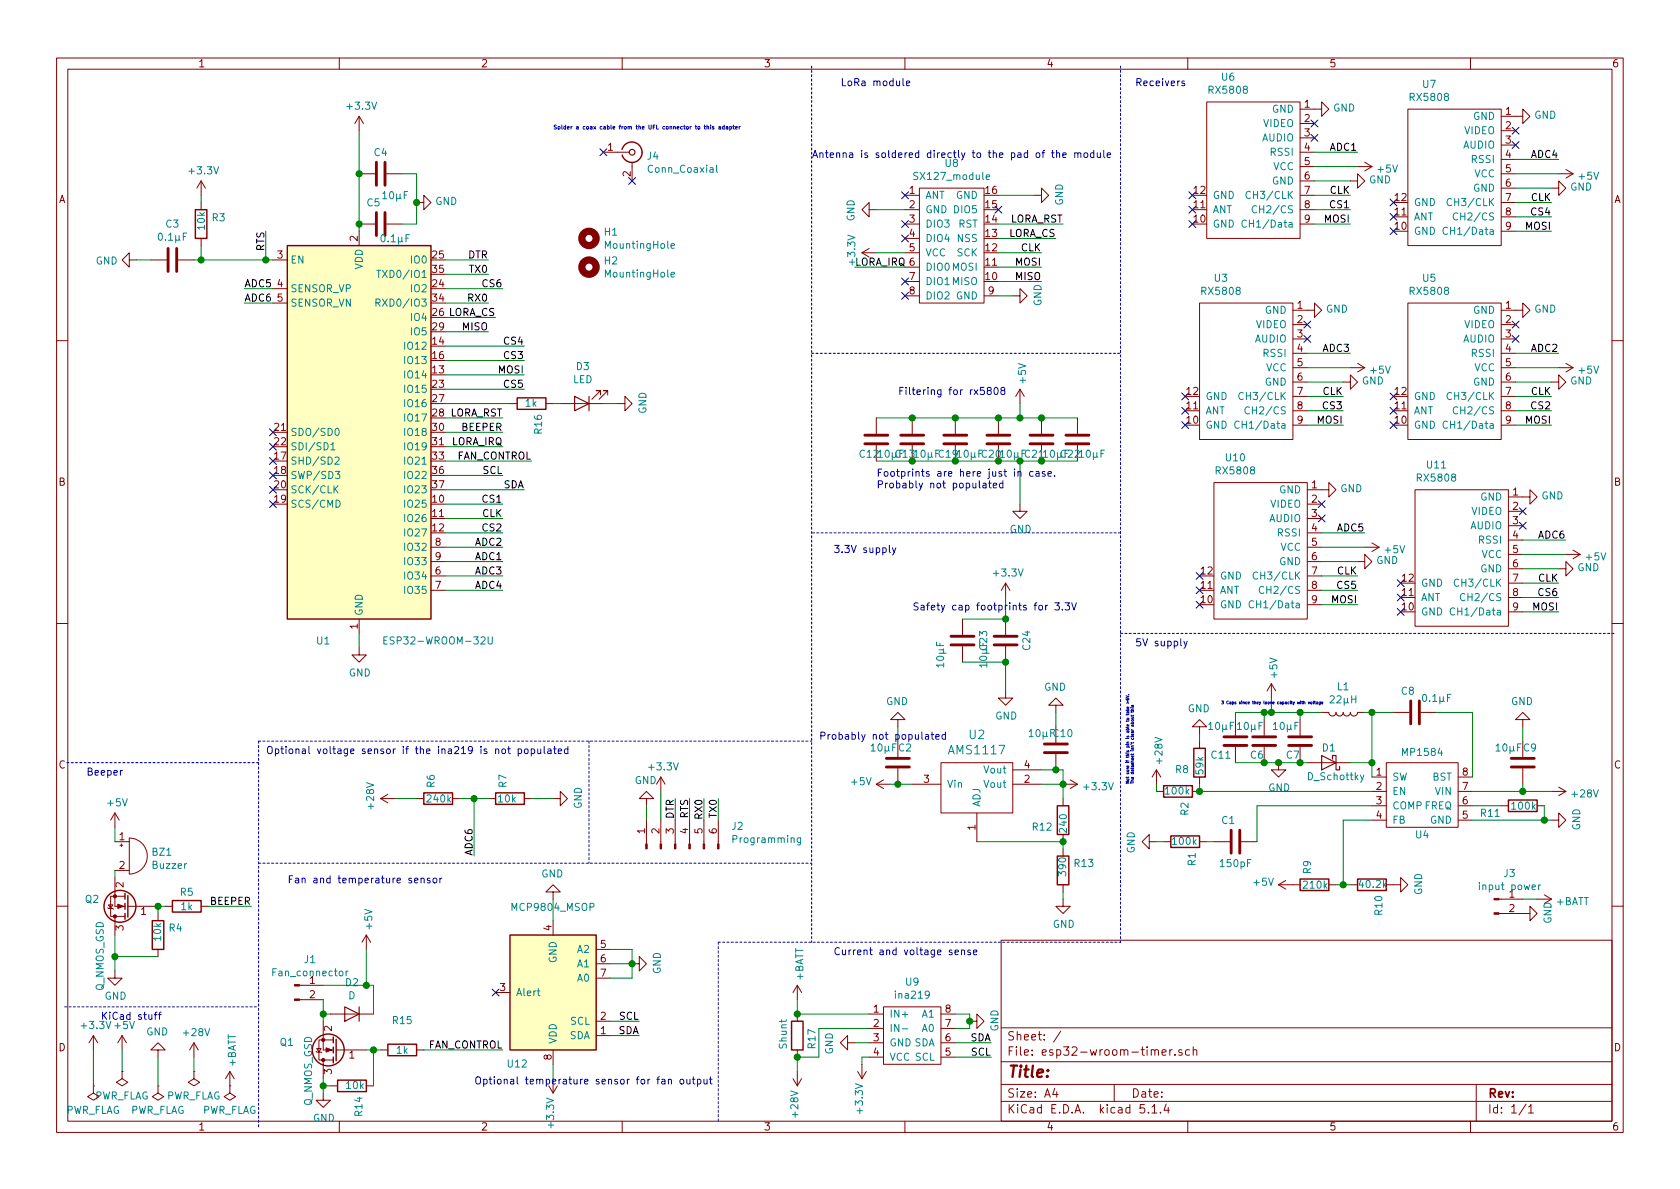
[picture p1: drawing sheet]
<svg xmlns="http://www.w3.org/2000/svg" width="297mm" height="210mm" viewBox="0 0 297 210" stroke-linecap="round" stroke-linejoin="round" font-family="sans-serif">
<defs><g id="words">
<text font-size="2.8" fill="#840000" x="178" y="190.5">Title:</text>
<g font-size="2.1" fill="#008484">
<text x="171.4" y="130.7">U2</text>
<text x="168" y="133.4">AMS1117</text>
</g>
<g font-size="2.1" fill="#840000">
<text x="178" y="184">Sheet: /</text>
<text x="178" y="186.7">File: esp32-wroom-timer.sch</text>
<text x="178" y="196.9">KiCad E.D.A. kicad 5.1.4</text>
<text x="178" y="194.1">Size: A4</text>
<text x="200" y="194.1">Date:</text>
<text x="263" y="194.1">Rev:</text>
<text x="263" y="196.9">Id: 1/1</text>
</g>
<g font-size="1.8" fill="#840000">
<text x="35" y="11.9">1</text>
<text x="85" y="11.9">2</text>
<text x="135" y="11.9">3</text>
<text x="185" y="11.9">4</text>
<text x="235" y="11.9">5</text>
<text x="285" y="11.9">6</text>
<text x="230.7" y="19">1</text>
<text x="230.7" y="21.6">2</text>
<text x="266.2" y="20.3">1</text>
<text x="266.2" y="22.9">2</text>
<text x="107.5" y="26.7">1</text>
<text x="230.7" y="24.1">3</text>
<text x="230.7" y="26.7">4</text>
<text x="230.7" y="29.2">5</text>
<text x="266.2" y="25.4">3</text>
<text x="266.2" y="27.9">4</text>
<text x="10.4" y="35.9">A</text>
<text x="111.5" y="31.2" transform="rotate(-90 111.5 31.2)">2</text>
<text x="160.8" y="34.3">1</text>
<text x="174.3" y="34.3">16</text>
<text x="211.1" y="34.3">12</text>
<text x="230.7" y="31.7">6</text>
<text x="230.7" y="34.3">7</text>
<text x="246.7" y="35.6">12</text>
<text x="266.2" y="30.5">5</text>
<text x="266.2" y="33">6</text>
<text x="266.2" y="35.6">7</text>
<text x="285.4" y="35.9">A</text>
<text x="160.8" y="36.8">2</text>
<text x="160.8" y="39.4">3</text>
<text x="160.8" y="41.9">4</text>
<text x="174.3" y="41.9">13</text>
<text x="174.3" y="39.4">14</text>
<text x="174.3" y="36.8">15</text>
<text x="211.1" y="39.4">10</text>
<text x="211.1" y="36.8">11</text>
<text x="230.7" y="36.8">8</text>
<text x="230.7" y="39.4">9</text>
<text x="246.7" y="40.6">10</text>
<text x="246.7" y="38.1">11</text>
<text x="266.2" y="38.1">8</text>
<text x="266.2" y="40.6">9</text>
<text x="49" y="45.7">3</text>
<text x="63.2" y="42.6" transform="rotate(-90 63.2 42.6)">2</text>
<text x="76.5" y="45.7">25</text>
<text x="160.8" y="44.4">5</text>
<text x="174.3" y="47">11</text>
<text x="174.3" y="44.4">12</text>
<text x="49" y="50.8">4</text>
<text x="49" y="53.3">5</text>
<text x="76.5" y="50.8">24</text>
<text x="76.5" y="53.3">34</text>
<text x="76.5" y="48.3">35</text>
<text x="160.8" y="49.5">7</text>
<text x="160.8" y="52.1">8</text>
<text x="174.3" y="49.5">10</text>
<text x="174.8" y="52.1">9</text>
<text x="76.5" y="58.4">29</text>
<text x="229.4" y="54.6">1</text>
<text x="229.4" y="57.1">2</text>
<text x="229.4" y="59.7">3</text>
<text x="266.2" y="54.6">1</text>
<text x="266.2" y="57.1">2</text>
<text x="266.2" y="59.7">3</text>
<text x="76.5" y="61">14</text>
<text x="76.5" y="63.5">16</text>
<text x="229.4" y="62.2">4</text>
<text x="229.4" y="64.8">5</text>
<text x="266.2" y="62.2">4</text>
<text x="266.2" y="64.8">5</text>
<text x="76.5" y="66">13</text>
<text x="76.5" y="68.6">23</text>
<text x="76.5" y="71.1">27</text>
<text x="209.9" y="69.8">12</text>
<text x="229.4" y="67.3">6</text>
<text x="229.4" y="69.8">7</text>
<text x="246.7" y="69.8">12</text>
<text x="266.2" y="67.3">6</text>
<text x="266.2" y="69.8">7</text>
<text x="48.6" y="76.2">21</text>
<text x="76.5" y="76.2">30</text>
<text x="209.9" y="74.9">10</text>
<text x="209.9" y="72.4">11</text>
<text x="229.4" y="72.4">8</text>
<text x="229.4" y="74.9">9</text>
<text x="246.7" y="74.9">10</text>
<text x="246.7" y="72.4">11</text>
<text x="266.2" y="72.4">8</text>
<text x="266.2" y="74.9">9</text>
<text x="48.6" y="81.3">17</text>
<text x="48.6" y="83.8">18</text>
<text x="48.6" y="78.7">22</text>
<text x="76.5" y="78.7">31</text>
<text x="76.5" y="81.3">33</text>
<text x="76.5" y="83.8">36</text>
<text x="10.4" y="85.9">B</text>
<text x="48.6" y="88.9">19</text>
<text x="48.6" y="86.4">20</text>
<text x="76.5" y="88.9">10</text>
<text x="76.5" y="86.4">37</text>
<text x="231.9" y="86.4">1</text>
<text x="231.9" y="88.9">2</text>
<text x="267.5" y="87.6">1</text>
<text x="285.4" y="85.9">B</text>
<text x="76.5" y="91.4">11</text>
<text x="76.5" y="94">12</text>
<text x="231.9" y="91.4">3</text>
<text x="231.9" y="94">4</text>
<text x="267.5" y="90.2">2</text>
<text x="267.5" y="92.7">3</text>
<text x="267.5" y="95.2">4</text>
<text x="77" y="101.6">6</text>
<text x="77" y="96.5">8</text>
<text x="77" y="99.1">9</text>
<text x="212.4" y="101.6">12</text>
<text x="231.9" y="96.5">5</text>
<text x="231.9" y="99.1">6</text>
<text x="231.9" y="101.6">7</text>
<text x="267.5" y="97.8">5</text>
<text x="267.5" y="100.3">6</text>
<text x="77" y="104.1">7</text>
<text x="212.4" y="106.7">10</text>
<text x="212.4" y="104.1">11</text>
<text x="231.9" y="104.1">8</text>
<text x="231.9" y="106.7">9</text>
<text x="248" y="107.9">10</text>
<text x="248" y="105.4">11</text>
<text x="248" y="102.9">12</text>
<text x="267.5" y="102.9">7</text>
<text x="267.5" y="105.4">8</text>
<text x="267.5" y="107.9">9</text>
<text x="63.2" y="111.2" transform="rotate(-90 63.2 111.2)">1</text>
<text x="10.4" y="135.9">C</text>
<text x="181.1" y="135.9">4</text>
<text x="243.4" y="137.2">1</text>
<text x="258.6" y="137.2">8</text>
<text x="285.4" y="135.9">C</text>
<text x="163.3" y="138.4">3</text>
<text x="181.1" y="138.4">2</text>
<text x="243.4" y="139.7">2</text>
<text x="243.4" y="142.2">3</text>
<text x="258.6" y="142.2">6</text>
<text x="258.6" y="139.7">7</text>
<text x="21.1" y="148.6">1</text>
<text x="114" y="147.4" transform="rotate(-90 114 147.4)">1</text>
<text x="116.6" y="147.4" transform="rotate(-90 116.6 147.4)">2</text>
<text x="119.1" y="147.4" transform="rotate(-90 119.1 147.4)">3</text>
<text x="121.7" y="147.4" transform="rotate(-90 121.7 147.4)">4</text>
<text x="124.2" y="147.4" transform="rotate(-90 124.2 147.4)">5</text>
<text x="126.7" y="147.4" transform="rotate(-90 126.7 147.4)">6</text>
<text x="172.5" y="146.8" transform="rotate(-90 172.5 146.8)">1</text>
<text x="243.4" y="144.8">4</text>
<text x="258.6" y="144.8">5</text>
<text x="21.1" y="153.7">2</text>
<text x="21.8" y="156.9" transform="rotate(-90 21.8 156.9)">2</text>
<text x="24.9" y="161.8">1</text>
<text x="266.9" y="158.7">1</text>
<text x="266.9" y="161.3">2</text>
<text x="21.8" y="164.6" transform="rotate(-90 21.8 164.6)">3</text>
<text x="97.5" y="164.6" transform="rotate(-90 97.5 164.6)">4</text>
<text x="106.2" y="167.6">5</text>
<text x="54.8" y="174">1</text>
<text x="106.2" y="170.2">6</text>
<text x="106.2" y="172.7">7</text>
<text x="54.8" y="176.5">2</text>
<text x="88.4" y="175.3">3</text>
<text x="154.5" y="179.1">1</text>
<text x="167.2" y="179.1">8</text>
<text x="10.4" y="185.9">D</text>
<text x="58.7" y="182.3" transform="rotate(-90 58.7 182.3)">2</text>
<text x="106.2" y="182.9">1</text>
<text x="106.2" y="180.3">2</text>
<text x="154.5" y="181.6">2</text>
<text x="154.5" y="184.1">3</text>
<text x="167.2" y="184.1">6</text>
<text x="167.2" y="181.6">7</text>
<text x="285.4" y="185.9">D</text>
<text x="58.7" y="190" transform="rotate(-90 58.7 190)">3</text>
<text x="61.7" y="187.2">1</text>
<text x="97.5" y="187.4" transform="rotate(-90 97.5 187.4)">8</text>
<text x="154.5" y="186.7">4</text>
<text x="167.2" y="186.7">5</text>
<text x="35" y="199.9">1</text>
<text x="85" y="199.9">2</text>
<text x="135" y="199.9">3</text>
<text x="185" y="199.9">4</text>
<text x="235" y="199.9">5</text>
<text x="285" y="199.9">6</text>
</g>
<g font-size="1.8" fill="#0000c2">
<text x="148.6" y="15.2">LoRa module</text>
<text x="200.7" y="15.2">Receivers</text>
<text x="143.5" y="27.9">Antenna is soldered directly to the pad of the module</text>
<text x="158.7" y="69.8">Filtering for rx5808</text>
<text x="154.9" y="84.3">Footprints are here just in case.</text>
<text x="154.9" y="86.4">Probably not populated</text>
<text x="147.3" y="97.8">3.3V supply</text>
<text x="161.3" y="107.9">Safety cap footprints for 3.3V</text>
<text x="200.7" y="114.3">5V supply</text>
<text x="144.8" y="130.8">Probably not populated</text>
<text x="15.2" y="137.2">Beeper</text>
<text x="47" y="133.3">Optional voltage sensor if the ina219 is not populated</text>
<text x="50.8" y="156.2">Fan and temperature sensor</text>
<text x="147.3" y="168.9">Current and voltage sense</text>
<text x="17.8" y="180.3">KiCad stuff</text>
<text x="83.8" y="191.8">Optional temperature sensor for fan output</text>
</g>
<g font-size="1.8" fill="#008484">
<text x="213.9" y="16.6">RX5808</text>
<text x="216" y="14.3">U6</text>
<text x="249.5" y="17.9">RX5808</text>
<text x="251.6" y="15.5">U7</text>
<text x="61.5" y="19.4">+3.3V</text>
<text x="223.3" y="22.5">VIDEO</text>
<text x="224.9" y="19.9">GND</text>
<text x="235.7" y="19.7">GND</text>
<text x="258.9" y="23.7">VIDEO</text>
<text x="260.5" y="21.2">GND</text>
<text x="271.3" y="21">GND</text>
<text x="66.2" y="27.6">C4</text>
<text x="114.5" y="28.2">J4</text>
<text x="167.2" y="29.5">U8</text>
<text x="223.2" y="25">AUDIO</text>
<text x="224.7" y="27.6">RSSI</text>
<text x="258.7" y="26.3">AUDIO</text>
<text x="260.3" y="28.8">RSSI</text>
<text x="33.6" y="30.8">+3.3V</text>
<text x="67.8" y="35.2">10µF</text>
<text x="114.8" y="30.6">Conn_Coaxial</text>
<text x="162" y="31.8">SX127_module</text>
<text x="163.6" y="35.2">ANT</text>
<text x="169" y="35.2">GND</text>
<text x="214.4" y="35.2">GND</text>
<text x="221.2" y="35.2">CH3/CLK</text>
<text x="224.9" y="32.6">GND</text>
<text x="225.1" y="30.1">VCC</text>
<text x="242.1" y="32.4">GND</text>
<text x="243.7" y="30.5">+5V</text>
<text x="260.5" y="33.9">GND</text>
<text x="260.7" y="31.4">VCC</text>
<text x="277.6" y="33.7">GND</text>
<text x="279.2" y="31.8">+5V</text>
<text x="29.4" y="40.3">C3</text>
<text x="36.2" y="40.6" transform="rotate(-90 36.2 40.6)">10k</text>
<text x="37.5" y="39.1">R3</text>
<text x="64.9" y="36.5">C5</text>
<text x="77" y="36.2">GND</text>
<text x="106.9" y="41.7">H1</text>
<text x="151.1" y="39.2" transform="rotate(-90 151.1 39.2)">GND</text>
<text x="163.6" y="37.7">GND</text>
<text x="163.6" y="40.3">DIO3</text>
<text x="168.8" y="37.7">DIO5</text>
<text x="169.4" y="40.3">RST</text>
<text x="188" y="36.4" transform="rotate(-90 188 36.4)">GND</text>
<text x="214.4" y="40.3">GND</text>
<text x="214.4" y="37.7">ANT</text>
<text x="221" y="40.3">CH1/Data</text>
<text x="222.4" y="37.7">CH2/CS</text>
<text x="249.9" y="41.5">GND</text>
<text x="249.9" y="39">ANT</text>
<text x="249.9" y="36.4">GND</text>
<text x="256.5" y="41.5">CH1/Data</text>
<text x="256.7" y="36.4">CH3/CLK</text>
<text x="257.9" y="39">CH2/CS</text>
<text x="16.9" y="46.8">GND</text>
<text x="28.2" y="42.6">0.1µF</text>
<text x="51.3" y="46.6">EN</text>
<text x="64.1" y="47.7" transform="rotate(-90 64.1 47.7)">VDD</text>
<text x="67.5" y="42.8">0.1µF</text>
<text x="72.8" y="46.6">IO0</text>
<text x="106.9" y="46.8">H2</text>
<text x="107.2" y="44">MountingHole</text>
<text x="151.2" y="46.7" transform="rotate(-90 151.2 46.7)">+3.3V</text>
<text x="163.6" y="42.8">DIO4</text>
<text x="163.6" y="45.3">VCC</text>
<text x="163.6" y="47.9">DIO0 MOSI</text>
<text x="169.2" y="45.3">SCK</text>
<text x="169.3" y="42.8">NSS</text>
<text x="51.3" y="51.7">SENSOR_VP</text>
<text x="67.8" y="49.1">TXD0/IO1</text>
<text x="72.8" y="51.7">IO2</text>
<text x="107.2" y="49.1">MountingHole</text>
<text x="163.6" y="50.4">DIO1 MISO</text>
<text x="163.6" y="53">DIO2</text>
<text x="169" y="53">GND</text>
<text x="212.7" y="52.1">RX5808</text>
<text x="214.8" y="49.8">U3</text>
<text x="249.5" y="52.1">RX5808</text>
<text x="251.6" y="49.8">U5</text>
<text x="51.3" y="54.2">SENSOR_VN</text>
<text x="67.6" y="54.2">RXD0/IO3</text>
<text x="72.8" y="56.8">IO4</text>
<text x="72.8" y="59.3">IO5</text>
<text x="184.1" y="54.1" transform="rotate(-90 184.1 54.1)">GND</text>
<text x="222.1" y="58">VIDEO</text>
<text x="223.6" y="55.5">GND</text>
<text x="234.4" y="55.3">GND</text>
<text x="258.9" y="58">VIDEO</text>
<text x="260.5" y="55.5">GND</text>
<text x="271.3" y="55.3">GND</text>
<text x="71.9" y="61.8">IO12</text>
<text x="71.9" y="64.4">IO13</text>
<text x="101.9" y="65.5">D3</text>
<text x="221.9" y="60.6">AUDIO</text>
<text x="223.4" y="63.1">RSSI</text>
<text x="223.9" y="65.7">VCC</text>
<text x="258.7" y="60.6">AUDIO</text>
<text x="260.3" y="63.1">RSSI</text>
<text x="260.7" y="65.7">VCC</text>
<text x="71.9" y="66.9">IO14</text>
<text x="71.9" y="69.5">IO15</text>
<text x="92.9" y="71.9">1k</text>
<text x="101.3" y="67.8">LED</text>
<text x="181.4" y="67.7" transform="rotate(-90 181.4 67.7)">+5V</text>
<text x="213.1" y="70.7">GND</text>
<text x="219.9" y="70.7">CH3/CLK</text>
<text x="223.6" y="68.2">GND</text>
<text x="240.8" y="68">GND</text>
<text x="242.4" y="66.1">+5V</text>
<text x="249.9" y="70.7">GND</text>
<text x="256.7" y="70.7">CH3/CLK</text>
<text x="260.5" y="68.2">GND</text>
<text x="277.6" y="68">GND</text>
<text x="279.2" y="66.1">+5V</text>
<text x="51.3" y="77.1">SDO/SD0</text>
<text x="71.9" y="72">IO16</text>
<text x="71.9" y="74.5">IO17</text>
<text x="71.9" y="77.1">IO18</text>
<text x="95.8" y="76.7" transform="rotate(-90 95.8 76.7)">R16</text>
<text x="114.3" y="73.2" transform="rotate(-90 114.3 73.2)">GND</text>
<text x="213.1" y="75.8">GND</text>
<text x="213.1" y="73.3">ANT</text>
<text x="219.7" y="75.8">CH1/Data</text>
<text x="221.1" y="73.3">CH2/CS</text>
<text x="249.9" y="75.8">GND</text>
<text x="249.9" y="73.3">ANT</text>
<text x="256.5" y="75.8">CH1/Data</text>
<text x="257.9" y="73.3">CH2/CS</text>
<text x="51.3" y="82.2">SHD/SD2</text>
<text x="51.3" y="79.6">SDI/SD1</text>
<text x="71.9" y="79.6">IO19</text>
<text x="71.9" y="82.2">IO21</text>
<text x="152" y="80.9">C12</text>
<text x="155.4" y="80.9">10µF</text>
<text x="158.4" y="80.9">C13</text>
<text x="161.8" y="80.9">10µFC19</text>
<text x="169.4" y="80.9">10µFC20</text>
<text x="177" y="80.9">10µFC21</text>
<text x="184.6" y="80.9">10µF</text>
<text x="187.6" y="80.9">C22</text>
<text x="191" y="80.9">10µF</text>
<text x="215.2" y="83.9">RX5808</text>
<text x="216.8" y="81.6">U10</text>
<text x="252.3" y="82.8">U11</text>
<text x="51.3" y="84.7">SWP/SD3</text>
<text x="51.3" y="89.8">SCS/CMD</text>
<text x="51.3" y="87.2">SCK/CLK</text>
<text x="71.9" y="89.8">IO25</text>
<text x="71.9" y="84.7">IO22</text>
<text x="71.9" y="87.2">IO23</text>
<text x="224.6" y="89.8">VIDEO</text>
<text x="226.2" y="87.2">GND</text>
<text x="237" y="87">GND</text>
<text x="250.8" y="85.2">RX5808</text>
<text x="261.7" y="88.5">GND</text>
<text x="272.5" y="88.3">GND</text>
<text x="71.9" y="92.3">IO26</text>
<text x="71.9" y="94.9">IO27</text>
<text x="178.5" y="94.2">GND</text>
<text x="224.4" y="92.3">AUDIO</text>
<text x="226" y="94.9">RSSI</text>
<text x="260" y="93.6">AUDIO</text>
<text x="260.2" y="91.1">VIDEO</text>
<text x="71.9" y="97.4">IO32</text>
<text x="71.9" y="99.9">IO33</text>
<text x="175.8" y="101.9">+3.3V</text>
<text x="226.2" y="99.9">GND</text>
<text x="226.4" y="97.4">VCC</text>
<text x="243.3" y="99.7">GND</text>
<text x="245" y="97.8">+5V</text>
<text x="261.5" y="96.1">RSSI</text>
<text x="261.7" y="101.2">GND</text>
<text x="262" y="98.7">VCC</text>
<text x="278.9" y="101">GND</text>
<text x="280.5" y="99.1">+5V</text>
<text x="71.9" y="102.5">IO34</text>
<text x="71.9" y="105">IO35</text>
<text x="215.6" y="107.6">GND</text>
<text x="215.6" y="105">ANT</text>
<text x="215.6" y="102.5">GND</text>
<text x="222.2" y="107.6">CH1/Data</text>
<text x="222.5" y="102.5">CH3/CLK</text>
<text x="223.6" y="105">CH2/CS</text>
<text x="251.2" y="106.3">ANT</text>
<text x="251.2" y="103.8">GND</text>
<text x="258" y="103.8">CH3/CLK</text>
<text x="259.2" y="106.3">CH2/CS</text>
<text x="56" y="114">U1</text>
<text x="64.1" y="109" transform="rotate(-90 64.1 109)">GND</text>
<text x="68.9" y="114">ESP32-WROOM-32U</text>
<text x="251.2" y="108.8">GND</text>
<text x="257.8" y="108.8">CH1/Data</text>
<text x="61.7" y="119.6">GND</text>
<text x="166.9" y="117.9" transform="rotate(-90 166.9 117.9)">10µF</text>
<text x="174.5" y="117.9" transform="rotate(-90 174.5 117.9)">10µF</text>
<text x="174.5" y="114.9" transform="rotate(-90 174.5 114.9)">C23</text>
<text x="182.2" y="114.9" transform="rotate(-90 182.2 114.9)">C24</text>
<text x="225.9" y="119.8" transform="rotate(-90 225.9 119.8)">+5V</text>
<text x="156.7" y="124.7">GND</text>
<text x="184.6" y="122.1">GND</text>
<text x="210" y="126">GND</text>
<text x="235.3" y="124.4">22µH</text>
<text x="236.5" y="122.1">L1</text>
<text x="247.8" y="122.9">C8</text>
<text x="251.7" y="124.1">0.1µF</text>
<text x="267.2" y="124.7">GND</text>
<text x="176" y="127.2">GND</text>
<text x="182.1" y="130.3">10µFC10</text>
<text x="213.8" y="129.1">10µF</text>
<text x="218.9" y="129.1">10µF</text>
<text x="225.3" y="129.1">10µF</text>
<text x="114.9" y="136.2">+3.3V</text>
<text x="154.2" y="132.9">10µF</text>
<text x="158.9" y="132.9">C2</text>
<text x="174.1" y="136.8">Vout</text>
<text x="205.5" y="134.9" transform="rotate(-90 205.5 134.9)">+28V</text>
<text x="207.9" y="136.7">R8</text>
<text x="212.8" y="136.9" transform="rotate(-90 212.8 136.9)">59k</text>
<text x="214.2" y="134.2">C11</text>
<text x="221.1" y="134.2">C6</text>
<text x="227.5" y="134.2">C7</text>
<text x="231.3" y="138">D_Schottky</text>
<text x="233.8" y="132.9">D1</text>
<text x="248.2" y="133.7">MP1584</text>
<text x="264.6" y="132.9">10µF</text>
<text x="269.4" y="132.9">C9</text>
<text x="19.1" y="142.6">+5V</text>
<text x="66.1" y="142.9" transform="rotate(-90 66.1 142.9)">+28V</text>
<text x="75.6" y="141.9">240k</text>
<text x="76.9" y="139.2" transform="rotate(-90 76.9 139.2)">R6</text>
<text x="88.2" y="141.9">10k</text>
<text x="89.6" y="139.2" transform="rotate(-90 89.6 139.2)">R7</text>
<text x="102.9" y="143" transform="rotate(-90 102.9 143)">GND</text>
<text x="112.2" y="138.7">GND</text>
<text x="150.6" y="138.9">+5V</text>
<text x="167.4" y="139.3">Vin</text>
<text x="173.4" y="142.7" transform="rotate(-90 173.4 142.7)">ADJ</text>
<text x="174.1" y="139.3">Vout</text>
<text x="191.8" y="139.7">+3.3V</text>
<text x="206.2" y="140.5">100k</text>
<text x="224.2" y="139.9">GND</text>
<text x="246.1" y="138">SW</text>
<text x="246.1" y="140.6">EN</text>
<text x="246.1" y="143.1">COMP FREQ</text>
<text x="253.3" y="138">BST</text>
<text x="253.8" y="140.6">VIN</text>
<text x="267.4" y="143.2">100k</text>
<text x="278.1" y="141">+28V</text>
<text x="129.4" y="146.8">J2</text>
<text x="129.8" y="149.1">Programming</text>
<text x="182.6" y="146.9">R12</text>
<text x="188.6" y="147.1" transform="rotate(-90 188.6 147.1)">240</text>
<text x="207.4" y="149.4">100k</text>
<text x="210.1" y="144.2" transform="rotate(-90 210.1 144.2)">R2</text>
<text x="216.1" y="145.7">C1</text>
<text x="246.1" y="145.7">FB</text>
<text x="250.3" y="148.3">U4</text>
<text x="252.9" y="145.7">GND</text>
<text x="261.9" y="144.4">R11</text>
<text x="279.4" y="146.9" transform="rotate(-90 279.4 146.9)">GND</text>
<text x="26.9" y="151.3">BZ1</text>
<text x="27.1" y="153.6">Buzzer</text>
<text x="95.7" y="155.2">GND</text>
<text x="188.5" y="154.8" transform="rotate(-90 188.5 154.8)">390</text>
<text x="190" y="153.3">R13</text>
<text x="200.6" y="150.9" transform="rotate(-90 200.6 150.9)">GND</text>
<text x="211.4" y="153.1" transform="rotate(-90 211.4 153.1)">R1</text>
<text x="215.9" y="153.3">150pF</text>
<text x="231.8" y="154.5" transform="rotate(-90 231.8 154.5)">R9</text>
<text x="265.9" y="155.1">J3</text>
<text x="15.1" y="159.7">Q2</text>
<text x="31.9" y="158.4">R5</text>
<text x="32.1" y="161">1k</text>
<text x="90.8" y="161.1">MCP9804_MSOP</text>
<text x="221.7" y="156.6">+5V</text>
<text x="230.6" y="157.1">210k</text>
<text x="240.5" y="157">40.2k</text>
<text x="244.4" y="161.8" transform="rotate(-90 244.4 161.8)">R10</text>
<text x="251.5" y="158.3" transform="rotate(-90 251.5 158.3)">GND</text>
<text x="261.9" y="157.4">input power</text>
<text x="275.2" y="160.1">+BATT</text>
<text x="28.5" y="166.3" transform="rotate(-90 28.5 166.3)">10k</text>
<text x="29.9" y="164.7">R4</text>
<text x="65.8" y="164.2" transform="rotate(-90 65.8 164.2)">+5V</text>
<text x="186.1" y="164.1">GND</text>
<text x="274.3" y="163.4" transform="rotate(-90 274.3 163.4)">GND</text>
<text x="48.5" y="172.6">Fan_connector</text>
<text x="53.8" y="170.3">J1</text>
<text x="98.4" y="170.3" transform="rotate(-90 98.4 170.3)">GND</text>
<text x="102.1" y="168.5">A2</text>
<text x="102.1" y="171.1">A1</text>
<text x="102.1" y="173.6">A0</text>
<text x="116.8" y="172.3" transform="rotate(-90 116.8 172.3)">GND</text>
<text x="142" y="173.4" transform="rotate(-90 142 173.4)">+BATT</text>
<text x="18.3" y="175.3" transform="rotate(-90 18.3 175.3)">Q_NMOS_GSD</text>
<text x="18.5" y="176.8">GND</text>
<text x="61.1" y="174.4">D2</text>
<text x="61.6" y="176.7">D</text>
<text x="91.2" y="176.1">Alert</text>
<text x="157.2" y="180">IN+</text>
<text x="158.5" y="176.6">ina219</text>
<text x="160.2" y="174.3">U9</text>
<text x="163.1" y="180">A1</text>
<text x="14.6" y="182">+3.3V +5V</text>
<text x="25.9" y="183.1">GND</text>
<text x="32.6" y="183.2">+28V</text>
<text x="49.6" y="185">Q1</text>
<text x="69.5" y="181.1">R15</text>
<text x="98.4" y="184.7" transform="rotate(-90 98.4 184.7)">VDD</text>
<text x="100.7" y="183.8">SDA</text>
<text x="100.9" y="181.2">SCL</text>
<text x="139.1" y="185.4" transform="rotate(-90 139.1 185.4)">Shunt</text>
<text x="144.2" y="185.4" transform="rotate(-90 144.2 185.4)">R17</text>
<text x="157.2" y="182.5">IN-</text>
<text x="157.2" y="185">GND SDA</text>
<text x="163.1" y="182.5">A0</text>
<text x="176.5" y="182.4" transform="rotate(-90 176.5 182.4)">GND</text>
<text x="41.7" y="188.6" transform="rotate(-90 41.7 188.6)">+BATT</text>
<text x="70.2" y="186.4">1k</text>
<text x="89.8" y="188.8">U12</text>
<text x="147.3" y="186.5" transform="rotate(-90 147.3 186.5)">GND</text>
<text x="157.2" y="187.6">VCC SCL</text>
<text x="11.5" y="197">PWR_FLAG</text>
<text x="16.6" y="194.4">PWR_FLAG</text>
<text x="23" y="197">PWR_FLAG</text>
<text x="29.3" y="194.4">PWR_FLAG</text>
<text x="35.7" y="197">PWR_FLAG</text>
<text x="55.2" y="195.6" transform="rotate(-90 55.2 195.6)">Q_NMOS_GSD</text>
<text x="61.3" y="192.6">10k</text>
<text x="64.1" y="197.3" transform="rotate(-90 64.1 197.3)">R14</text>
<text x="141.1" y="197.4" transform="rotate(-90 141.1 197.4)">+28V</text>
<text x="152.6" y="196.7" transform="rotate(-90 152.6 196.7)">+3.3V</text>
<text x="55.3" y="198.4">GND</text>
<text x="98" y="199.3" transform="rotate(-90 98 199.3)">+3.3V</text>
</g>
<g font-size="1.8">
<text x="235.2" y="26.7">ADC1</text>
<text x="270.8" y="27.9">ADC4</text>
<text x="235.1" y="34.3">CLK</text>
<text x="270.7" y="35.6">CLK</text>
<text x="178.2" y="41.9">LORA_CS</text>
<text x="178.4" y="39.4">LORA_RST</text>
<text x="234.2" y="39.4">MOSI</text>
<text x="235.3" y="36.8">CS1</text>
<text x="269.8" y="40.6">MOSI</text>
<text x="270.9" y="38.1">CS4</text>
<text x="46.7" y="44.4" transform="rotate(-90 46.7 44.4)">RTS</text>
<text x="82.7" y="45.7">DTR</text>
<text x="151.1" y="47">LORA_IRQ 6</text>
<text x="179.6" y="47">MOSI</text>
<text x="180.5" y="44.4">CLK</text>
<text x="43.2" y="50.8">ADC5</text>
<text x="43.2" y="53.3">ADC6</text>
<text x="82.9" y="53.3">RX0</text>
<text x="83.1" y="48.3">TX0</text>
<text x="85.5" y="50.8">CS6</text>
<text x="179.6" y="49.5">MISO</text>
<text x="76.5" y="55.9">26 LORA_CS</text>
<text x="81.8" y="58.4">MISO</text>
<text x="89.3" y="63.5">CS3</text>
<text x="89.3" y="61">CS4</text>
<text x="233.9" y="62.2">ADC3</text>
<text x="270.8" y="62.2">ADC2</text>
<text x="88.2" y="66">MOSI</text>
<text x="89.3" y="68.6">CS5</text>
<text x="233.9" y="69.8">CLK</text>
<text x="270.7" y="69.8">CLK</text>
<text x="76.5" y="73.7">28 LORA_RST</text>
<text x="81.6" y="76.2">BEEPER</text>
<text x="233" y="74.9">MOSI</text>
<text x="234.1" y="72.4">CS3</text>
<text x="269.8" y="74.9">MOSI</text>
<text x="270.9" y="72.4">CS2</text>
<text x="79.8" y="78.7">LORA_IRQ</text>
<text x="80.6" y="81.3">FAN_CONTROL</text>
<text x="85.4" y="83.8">SCL</text>
<text x="85.5" y="88.9">CS1</text>
<text x="89" y="86.4">SDA</text>
<text x="85.3" y="91.4">CLK</text>
<text x="85.5" y="94">CS2</text>
<text x="236.5" y="94">ADC5</text>
<text x="272" y="95.2">ADC6</text>
<text x="84.1" y="101.6">ADC3</text>
<text x="84.1" y="99.1">ADC1</text>
<text x="84.1" y="96.5">ADC2</text>
<text x="236.4" y="101.6">CLK</text>
<text x="84.1" y="104.1">ADC4</text>
<text x="235.5" y="106.7">MOSI</text>
<text x="236.6" y="104.1">CS5</text>
<text x="271.1" y="107.9">MOSI</text>
<text x="272" y="102.9">CLK</text>
<text x="272.2" y="105.4">CS6</text>
<text x="119.1" y="144.9" transform="rotate(-90 119.1 144.9)">DTR</text>
<text x="121.7" y="144.7" transform="rotate(-90 121.7 144.7)">RTS</text>
<text x="124.2" y="144.6" transform="rotate(-90 124.2 144.6)">RX0</text>
<text x="126.7" y="144.5" transform="rotate(-90 126.7 144.5)">TX0</text>
<text x="83.6" y="151.4" transform="rotate(-90 83.6 151.4)">ADC6</text>
<text x="37.2" y="160">BEEPER</text>
<text x="75.5" y="185.4">FAN_CONTROL</text>
<text x="109.3" y="182.9">SDA</text>
<text x="109.5" y="180.3">SCL</text>
<text x="171.5" y="184.1">SDA</text>
<text x="171.7" y="186.7">SCL</text>
</g>
<text font-size="1" fill="#0000c2" x="97.8" y="22.9">Solder a coax cable from the UFL connector to this adapter</text>
<g font-size=".7" fill="#0000c2">
<text x="215.9" y="124.5">3 Caps since they loose capacity with voltage</text>
<text x="199.6" y="138.7" transform="rotate(-90 199.6 138.7)">Not sure if this pin is able to take &gt;6V.</text>
<text x="200.5" y="138.7" transform="rotate(-90 200.5 138.7)">The datasheet isn't clear about this</text>
</g>
</g></defs>
<g fill="none" stroke="#840000" stroke-width=".18">
<path d="M10 10.3h277v189.9h-277zM12 12.2h273v186.1h-273zM60 10.3v1.9M110 10.3v1.9M160 10.3v1.9M210 10.3v1.9M260 10.3v1.9M35.6 35.8v1.3M73.7 35.8h1.2v-1.3l1.3 1.3-1.3 1.3v-1.3M35.6 42.2v1.2M10 60.2h2M90.2 71.4h1.2"/>
<path d="M96.5 71.4h1.3M99.1 71.4h7.6M106.2 69.8v-.7h-.8h.8l-1.6 1.5M107.4 69.8v-.7h-.7h.7l-1.5 1.5M109.2 71.4h1.3v-1.3l1.3 1.3-1.3 1.2v-1.2M285 60.2h2M10 110.3h2M170.2 109.5v2.8M170.2 114.3v2.8M177.8 103.1l-.8 1.3M177.8 103.1v2.6M177.8 109.5v2.8"/>
<path d="M177.8 114.3v2.8M177.8 103.1l.8 1.3M285 110.3h2M204.5 136.1l-.8 1.3M204.5 136.1v2.6M204.5 136.1l.7 1.3M242.6 137.4h2.5M242.6 139.9h2.5M245.1 134.9h12.7v11.4h-12.7zM246.4 126h2.8M251.2 126h2.8M257.8 137.4h2.5"/>
<path d="M257.8 139.9h2.5M269.2 127.2h1.3l-1.3-1.2-1.2 1.2h1.2v1.3M269.2 135.9v2.8M274.3 139.9h2.6M275.6 139.2l1.3 .7M276.9 139.9l-1.3 .8M73.7 141.2h1.2M80 141.2h1.3M86.4 141.2h1.2M92.7 141.2h1.3M97.8 141.2h1.3v-1.3l1.2 1.3-1.2 1.3v-1.3M242.6 142.5h2.5"/>
<path d="M242.6 145h2.5M257.8 142.5h2.5M257.8 145h2.5M265.4 142.5h1.3M271.8 142.5h1.2M274.3 145h1.3v-1.2l1.3 1.2-1.3 1.3v-1.3M10 160.2h2M177 166.3h108v32h-108zM285 160.2h2M16.5 192v1.3l1 .6-1 .7-1-.7 1-.6M16.5 192h.1M16.5 183.1l-.8 1.3"/>
<path d="M16.5 183.1v2.6M16.5 183.1l.8 1.3M21.6 189.5v1.2l1 .7-1 .6-1-.6 1-.7M21.6 189.5h.1M21.6 183.1l-.8 1.3M21.6 183.1v2.6M21.6 183.1l.8 1.3M27.9 185.7h1.3l-1.3-1.3-1.2 1.3h1.2v1.2M27.9 192v1.3l1.1 .6-1.1 .7-1-.7 1-.6M27.9 192h.1M60 198.3v1.9M110 198.3v1.9"/>
<path d="M160 198.3v1.9M171.4 180.6h1.3v-1.3l1.3 1.3-1.3 1.3v-1.3M177 194.8h108M177 191.8h108M177 187.8h108M177 181.8h108M186.5 192.5l-.4 1h1M186.8 193v1M187.6 182.3l-1.3 2M197 191.8v3M202.3 195.3h-.7l-.1 .7 .3-.1 .5 .1 .1 .2-.1 .5-.2 .1-.6-.1M203 196.7v.1"/>
<path d="M203.7 195.8l.4-.5v1.5M203.7 196.8h.8M205.2 196.7v.1M205.5 186.1l.7-.1-.1-.3-.4-.1-.2 .2v.7h.6M206.2 195.2l-.4 1.1h1M206.6 195.8v1M206.8 185.6v1M207.3 185.6l-.3 .1-.2 .2M207.7 186.5v.1M209 185.7l-.4-.1-.2 .2 .1 .2 .5 .2v.3h-.6M210 198.3v1.9M210.3 185.7l-.4-.1-.3 .3 .1 .6 .2 .1 .4-.1"/>
<path d="M211 185.7l.2-.1 .3 .1 .1 .9M211 185.1v1.5M260 198.3v1.9M261 191.8v6.5M269.8 195.2l-1.2 2M270.3 195.8l.4-.5v1.5M270.3 196.8h.8"/>
</g>
<path d="M168.1 112.5h4.1M168.1 114h4.1M175.8 112.5h4M175.8 114h4M249.4 123.9v4.1M251 123.9v4.1M267.2 134.1h4.1M267.2 135.6h4.1" fill="none" stroke="#840000" stroke-width=".51"/>
<path d="M34.5 37.1h2.1v5.1h-2.1zM91.4 70.4h5.1v2h-5.1zM74.9 140.2h5.1v2h-5.1zM87.6 140.2h5.1v2h-5.1zM266.7 141.5h5.1v2h-5.1z" fill="none" stroke="#840000" stroke-width=".25"/>
<path d="M101.6 70.1l2.5 1.3-2.5 1.2zM104.1 70.1v2.5" fill="none" stroke="#840000" stroke-width=".2"/>
<g fill="#840000">
<circle cx="238.8" cy="90.4" r=".5"/>
<circle cx="246.4" cy="91.7" r=".5"/>
</g>
<g fill="none" stroke="#840000" stroke-width=".18">
<path d="M35.6 32l-.8 1.3M35.6 32v2.5M35.6 32l.7 1.3M250.2 86.6h16.5v24.1h-16.5zM266.7 87.9h2.5M266.7 90.4h2.5M266.7 93h2.5M266.7 95.5h2.5M266.7 98h2.5M266.7 100.6h2.5M266.7 103.1h2.5M266.7 105.7h2.5"/>
<path d="M266.7 108.2h2.5M204.5 139.9h1.2M210.8 139.9h1.3M20.3 148.8h2.6M20.3 153.9h2.6M20.3 143.8l-.7 1.2M20.3 143.8v2.5M20.3 143.8l.8 1.2M21.2 149.5h.5M21.5 149.2v.5M22.9 148.2a3.2 3.2 0 0 1 3.1 3.2 3.2 3.2 0 0 1-3.1 3.2zM114.3 141.2h1.3l-1.3-1.3-1.3 1.3h1.3v1.3"/>
<path d="M114.3 145v4.2M116.8 145v4.2M119.4 145v4.2M121.9 145v4.2M124.5 145v4.2M127 145v4.2M273 158.2l1.3 .8h-2.5M20.3 171.7v1.3h1.3l-1.3 1.2-1.3-1.2h1.3M27.9 161.5v1.3M27.9 167.9v1.3M29.2 160.3h1.3M35.6 160.3h1.2"/>
<path d="M141 174.2l-.8 1.3M141 174.2v2.6M141 174.2l.7 1.3M153.7 179.3h2.5M156.2 178h10.2v10.2h-10.2zM166.4 179.3h2.5M34.3 189.5v1.2l1 .7-1 .6-1-.6 1-.7M34.3 189.5h.1M34.3 184.4l-.8 1.3M34.3 184.4v2.5M34.3 184.4l.8 1.3M40.6 192v1.3l1.1 .6-1.1 .7-1-.7 1-.6"/>
<path d="M40.6 192h.1M40.6 189.5l-.7 1.2M40.6 189.5v2.5M40.6 189.5l.8 1.2M140.2 190.7l.8 1.3M141 189.5v2.5M141.7 190.7l-.7 1.3M149.9 184.4v-1.3l-1.3 1.3 1.3 1.3v-1.3h1.2M151.6 189.5l.8 1.2M152.4 188.2v2.5M153.2 189.5l-.8 1.2M153.7 181.9h2.5"/>
<path d="M153.7 184.4h2.5M153.7 186.9h2.5M166.4 181.9h2.5M166.4 184.4h2.5M166.4 186.9h2.5"/>
</g>
<path d="M257.2 107.6a.51 .51 0 0 0-.6 0 .51 .51 0 0 0-.2 .6 .46 .46 0 0 0 .3 .5 .46 .46 0 0 0 .5-.1M257.9 102.5a.6 .6 0 0 0-.8 .5 .6 .6 0 0 0 .6 .7l.2-.1M259 105.1a.6 .6 0 0 0-.8 .4 .6 .6 0 0 0 .5 .7l.3-.1M141.6 148.2l-.1 1.1-.2 .1-.3-.1M141.6 148.2h-.4l-.3 .2 .2 .5h.5M159.5 181.9h1" fill="none" stroke="#008484" stroke-width=".18"/>
<path d="M205.7 138.9h5.1v2.1h-5.1zM30.5 159.3h5.1v2h-5.1zM26.9 162.8h2.1v5.1h-2.1z" fill="none" stroke="#840000" stroke-width=".25"/>
<g fill="#840000" stroke="#840000" stroke-width=".18">
<path d="M126.9 149.2h.2v.9h-.2z"/>
<path d="M124.3 149.2h.3v.9h-.3z"/>
<path d="M121.8 149.2h.2v.9h-.2z"/>
<path d="M119.3 149.2h.2v.9h-.2z"/>
<path d="M116.7 149.2h.3v.9h-.3z"/>
<path d="M114.2 149.2h.2v.9h-.2z"/>
</g>
<g fill="#840000">
<circle cx="200.7" cy="57.4" r=".5"/>
<circle cx="208.3" cy="58.7" r=".5"/>
</g>
<g fill="none" stroke="#840000" stroke-width=".18">
<path d="M232.4 19.3h1.3v-1.3l1.2 1.3-1.2 1.3v-1.3M63.5 20.6l-.8 1.2M63.5 20.6v2.5M63.5 20.6l.8 1.2M153.7 37.1v-1.3l-1.3 1.3 1.3 1.2v-1.2h1.2M160 34.5h2.6M160 37.1h2.6M160 39.6h2.6M162.6 33.3h11.4v20.3h-11.4zM182.9 34.5h1.2v-1.2l1.3 1.2-1.3 1.3v-1.3M238.8 32h1.2v-1.3l1.3 1.3-1.3 1.3v-1.3M268 20.6h1.2v-1.3l1.3 1.3-1.3 1.2v-1.2"/>
<path d="M152.4 44.7h2.5M152.4 44.7l1.3 .8M153.7 43.9l-1.3 .8M160 42.2h2.6M160 44.7h2.6M160 47.2h2.6M160 49.8h2.6M160 52.3h2.6M174 52.3h2.5M179.1 52.3h1.2v-1.3l1.3 1.3-1.3 1.3v-1.3M212.1 53.6h16.5v24.1h-16.5zM228.6 54.9h3.8v-1.3l1.3 1.3-1.3 1.2v-1.2"/>
<path d="M228.6 57.4h2.5M228.6 59.9h2.5M268 54.9h1.2v-1.3l1.3 1.3-1.3 1.2v-1.2M168.9 73.9v2.8M168.9 78.7v2.8M176.5 73.9v2.8M176.5 78.7v2.8M180.3 68.8l-.7 1.3M180.3 68.8v2.6M180.3 68.8l.8 1.3M184.1 73.9v2.8M184.1 78.7v2.8"/>
<path d="M190.5 73.9v2.8M190.5 78.7v2.8M228.6 62.5h2.5M228.6 65h2.5M228.6 67.6h2.5M228.6 70.1h2.5M228.6 72.6h2.5M228.6 75.2h2.5M180.3 89.1v1.3h1.3l-1.3 1.3-1.2-1.3h1.2M233.7 86.6h1.2v-1.3l1.3 1.3-1.3 1.3v-1.3M241.3 96.8h2.5M242.6 96l1.2 .8"/>
<path d="M243.8 96.8l-1.2 .7M116.8 137.4l-.7 1.3M116.8 137.4v2.5M116.8 137.4l.8 1.3M158.7 127.2h1.3l-1.3-1.2-1.2 1.2h1.2v1.3M158.7 135.9v2.8M177.8 122.2v1.2h1.3l-1.3 1.3-1.3-1.3h1.3M186.7 124.7h1.3l-1.3-1.3-1.3 1.3h1.3v1.3M186.7 133.3v2.8M212.1 128.5h1.3l-1.3-1.3-1.3 1.3h1.3v1.3M212.1 131.1v1.2M212.1 137.4v1.3"/>
<path d="M223.5 132.1v2.8M224.8 120.9l-.8 1.3M224.8 120.9v2.5M224.8 120.9l.8 1.3M226.1 134.9v1.2h1.2l-1.2 1.3-1.3-1.3h1.3M229.9 132.1v2.8M231.1 134.9h7.7M233.7 126h1.2a.63 .63 0 0 0 .7 .6 .63 .63 0 0 0 .6-.6 .63 .63 0 0 0 .7 .6 .63 .63 0 0 0 .6-.6 .63 .63 0 0 0 .6 .6 .63 .63 0 0 0 .7-.6 .63 .63 0 0 0 .6 .6 .63 .63 0 0 0 .6-.6h1.3M20.3 155.2v5.1h1.8M22.1 158.5h-2.5v3.5h.7M67.3 141.2l1.3 .8M67.3 141.2h2.5"/>
<path d="M68.6 140.5l-1.3 .7M97.8 157.7h1.3l-1.3-1.2-1.3 1.2h1.3v1.3M188 141.2v1.3M188 147.6v1.2M188 150.1v1.3M188 156.5v1.2M203.2 148.8v-1.2l-1.3 1.2 1.3 1.3v-1.3h1.3M205.7 148.8h1.3M212.1 148.8h1.3M214.6 148.8h2.8M219.5 148.8h2.7M226.1 156.5h3.8"/>
<path d="M226.1 156.5l1.2 .7M227.3 155.7l-1.2 .8M234.9 156.5h1.3M238.8 156.5h1.2M245.1 156.5h2.5v-1.3l1.3 1.3-1.3 1.2v-1.2M265 159h4.2M19 160.5l.2 .1h.7l.2 .2M19.2 160h.7l-.3 .6zM20.3 162h1.8M20.3 162v3.3M22.6 160.3h.2M22.9 160.3h5"/>
<path d="M52.9 176.8h4.2M52.9 174.2h4.2M58.4 179.3h7.6M64.8 165.3l-.8 1.3M64.8 165.3v2.6M64.8 165.3l.7 1.3M141 179.3v1.3M265 161.5h5.5v-1.2l1.3 1.2-1.3 1.3v-1.3M55.9 185.9l.1 .1h.8l.1 .2M56 185.4h.8l-.4 .6zM57.1 193.3v1.3h1.3l-1.3 1.2-1.2-1.2h1.2M57.1 180.6v5.1h1.8"/>
<path d="M57.1 187.4h1.8M57.1 187.4v3.3M58.4 192h1.3M58.9 183.9h-2.5v3.5h.7M59.4 185.7h.2M59.7 185.7h5.1M64.8 192h1.2M67.3 185.7h1.3M73.7 185.7h1.2M141 185.7v1.2"/>
</g>
<path d="M174.4 31.3l.6-.1-.1-.2-.4-.1-.1 .2v.6h.5M219.1 74.6a.51 .51 0 0 0-.6 0 .51 .51 0 0 0-.2 .6 .46 .46 0 0 0 .3 .5 .46 .46 0 0 0 .5-.1M219.8 69.5a.6 .6 0 0 0-.8 .4 .6 .6 0 0 0 .6 .8l.2-.2M220.9 72.1a.6 .6 0 0 0-.8 .4 .6 .6 0 0 0 .5 .7l.3-.1M241.1 137.1l-.4 1.1-.2 .1M272 156.5v.8M272.4 156.5l-.4 .2M61.2 171.7v.9M61.5 171.7l-.2 .1-.1 .2" fill="none" stroke="#008484" stroke-width=".18"/>
<g fill="none" stroke="#840000" stroke-width=".25">
<path d="M211.1 132.3h2v5.1h-2zM22.1 158v1M22.1 159.8v1M22.6 158.4v3.8M186.9 142.5h2.1v5.1h-2.1zM186.9 151.4h2.1v5.1h-2.1zM207 147.8h5.1v2.1h-5.1zM229.9 155.4h5v2.1h-5zM240 155.4h5.1v2.1h-5.1zM22.1 161.5v1.1M58.9 183.4v1M58.9 185.2v1"/>
<path d="M58.9 186.9v1.1M59.4 183.8v3.8M59.7 191h5.1v2h-5.1zM68.6 184.7h5.1v2h-5.1zM140 180.6h2v5.1h-2z"/>
<circle cx="21.2" cy="160.3" r="2.82"/>
<circle cx="58" cy="185.7" r="2.82"/>
</g>
<g fill="#840000" stroke="#840000" stroke-width=".18">
<path d="M20.8 159.9l1 .4-1 .3z"/>
<path d="M57.7 185.3l1 .4-1 .3z"/>
<path d="M52.1 176.7h.8v.2h-.8z"/>
<path d="M52.1 174.1h.8v.3h-.8z"/>
<path d="M264.2 161.4h.8v.3h-.8z"/>
<path d="M264.2 158.9h.8v.2h-.8z"/>
<circle cx="20.3" cy="158.5" r=".28"/>
<circle cx="20.3" cy="162" r=".28"/>
<circle cx="57.1" cy="183.9" r=".28"/>
<circle cx="57.1" cy="187.4" r=".28"/>
</g>
<g fill="none" stroke="#840000" stroke-width=".51">
<path d="M166.9 78.5h4M166.9 77h4M174.5 78.5h4.1M174.5 77h4.1M182.1 78.5h4.1M182.1 77h4.1M188.5 78.5h4M188.5 77h4M156.7 134.1h4.1M156.7 135.6h4.1M184.7 131.6h4M184.7 133.1h4"/>
<path d="M221.5 130.3h4.1M221.5 131.8h4.1M227.8 130.3h4.1M227.8 131.8h4.1M217.7 146.8v4.1M219.2 146.8v4.1"/>
</g>
<path d="M233.7 133.6l2.5 1.3-2.5 1.2zM235.6 134.2v-.6h.6v2.5h.7v-.6M61 178l2.5 1.3-2.5 1.3zM63.5 178v2.6" fill="none" stroke="#840000" stroke-width=".2"/>
<g fill="#840000">
<circle cx="201.9" cy="21.8" r=".5"/>
<circle cx="209.5" cy="23.1" r=".5"/>
</g>
<g fill="none" stroke="#840000" stroke-width=".18">
<path d="M213.4 18h16.5v24.2h-16.5zM229.9 19.3h2.5M229.9 21.8h2.5M229.9 24.4h2.5M229.9 26.9h2.5M229.9 29.5h2.5M229.9 32h2.5M229.9 34.5h2.5M229.9 37.1h2.5M229.9 39.6h2.5M274.3 33.3h1.3v-1.3l1.3 1.3-1.3 1.2v-1.2M275.6 30.7h2.5"/>
<path d="M276.9 30l1.2 .7M278.1 30.7l-1.2 .8M87.6 175.5h2.6M97.8 162.8v2.5M105.4 167.9h2.5M105.4 170.4h2.5M105.4 173h2.5M111.8 170.4h1.2v-1.2l1.3 1.2-1.3 1.3v-1.3M97.8 185.7v2.5M105.4 183.1h2.5M105.4 180.6h2.5"/>
</g>
<path d="M220.4 39a.51 .51 0 0 0-.7 0 .51 .51 0 0 0-.1 .6 .46 .46 0 0 0 .2 .5 .46 .46 0 0 0 .6 0M221.1 34a.6 .6 0 0 0-.8 .4 .6 .6 0 0 0 .6 .7l.2-.1M222.2 36.5a.6 .6 0 0 0-.9 .4 .6 .6 0 0 0 .6 .7l.3-.1M95 175.2h.5M95.2 174.8v1.1l.3 .2" fill="none" stroke="#008484" stroke-width=".18"/>
<path d="M90.2 165.3h15.2v20.4h-15.2z" fill="#ffffc2" stroke="#ffffc2" stroke-width=".18"/>
<path d="M90.2 165.3h15.2v20.4h-15.2z" fill="none" stroke="#840000" stroke-width=".25"/>
<g fill="#840000">
<circle cx="237.5" cy="23.1" r=".5"/>
<circle cx="245.1" cy="24.4" r=".5"/>
</g>
<g fill="none" stroke="#840000" stroke-width=".18">
<path d="M248.9 19.3h16.5v24.1h-16.5zM265.4 20.6h2.6M265.4 23.1h2.6M265.4 25.6h2.6M265.4 28.2h2.6M265.4 30.7h2.6M265.4 33.3h2.6M265.4 35.8h2.6M265.4 38.3h2.6M265.4 40.9h2.6M274.3 67.6h1.3v-1.3l1.3 1.3-1.3 1.2v-1.2M275.6 65h2.5"/>
<path d="M276.9 64.3l1.2 .7M278.1 65l-1.2 .8M218.4 132.1v2.8"/>
</g>
<path d="M256.6 35.2a.6 .6 0 0 0-.8 .5 .6 .6 0 0 0 .6 .7l.2-.2M257.7 37.8a.6 .6 0 0 0-.8 .4 .6 .6 0 0 0 .6 .7l.2-.1M255.9 40.3a.51 .51 0 0 0-.6 0 .51 .51 0 0 0-.2 .6 .46 .46 0 0 0 .3 .5 .46 .46 0 0 0 .5-.1" fill="none" stroke="#008484" stroke-width=".18"/>
<path d="M216.4 130.3h4.1M216.4 131.8h4.1" fill="none" stroke="#840000" stroke-width=".51"/>
<g fill="#840000">
<circle cx="237.5" cy="57.4" r=".5"/>
<circle cx="245.1" cy="58.7" r=".5"/>
</g>
<g fill="none" stroke="#840000" stroke-width=".18">
<path d="M63.5 39.6h2.8M63.5 30.7h2.8M68.3 39.6h2.8M68.3 30.7h2.8M106.7 26.9h4.6M111.8 28.7v3.3M240 29.5h2.6M241.3 28.7l1.3 .8M242.6 29.5l-1.3 .7M22.9 46v-1.3l-1.3 1.3 1.3 1.2v-1.2h1.2M26.7 46h2.8M31.5 46h2.8"/>
<path d="M48.3 46h2.5M48.3 51h2.5M48.3 53.6h2.5M63.5 40.9v2.5M248.9 53.6h16.5v24.1h-16.5zM265.4 54.9h2.6M265.4 57.4h2.6M265.4 59.9h2.6M154.9 73.9v2.8M154.9 78.7v2.8M161.3 73.9v2.8M161.3 78.7v2.8"/>
<path d="M237.5 67.6h1.3v-1.3l1.2 1.3-1.2 1.2v-1.2M238.8 65h2.5M240 64.3l1.3 .7M241.3 65l-1.3 .8M265.4 62.5h2.6M265.4 65h2.6M265.4 67.6h2.6M265.4 70.1h2.6M265.4 72.6h2.6M265.4 75.2h2.6M76.2 96.8h2.5M76.2 99.3h2.5"/>
<path d="M240 99.3h1.3v-1.3l1.3 1.3-1.3 1.3v-1.3M269.2 87.9h1.3v-1.3l1.3 1.3-1.3 1.2v-1.2M276.9 98h2.5M278.1 97.3l1.3 .7M279.4 98l-1.3 .8M63.5 114.5v1.3h1.3l-1.3 1.3-1.3-1.3h1.3M63.5 109.5v2.5M76.2 101.8h2.5M76.2 104.4h2.5M275.6 100.6h1.3v-1.3l1.2 1.3-1.2 1.2v-1.2M154.9 138.7h2.6M154.9 138.7l1.3 .7"/>
<path d="M156.2 137.9l-1.3 .8M161.3 138.7h5.1M166.4 134.9h12.7v8.9h-12.7zM179.1 138.7h5M179.1 136.1h5M188 138.7h2.5M189.2 137.9l1.3 .8M190.5 138.7l-1.3 .7M172.7 143.8v5M188 159v1.3h1.2l-1.2 1.2-1.3-1.2h1.3M97 192l.8 1.3M97.8 190.7v2.6"/>
<path d="M98.6 192l-.8 1.3"/>
</g>
<g fill="none" stroke="#008484" stroke-width=".18">
<path d="M126.7 29.2v1.1l.2 .2M66.5 53.5h.6l.1-.2-.1-.3-.1-.1h-.5v1.2M66.6 47.8h.7M66.8 53.5l.4 .6M67 47.8v1.3M118.6 48.6l.7-.1-.1-.3h-.4l-.2 .1 .1 .6h.5M118.6 43.5l.7-.1-.1-.3h-.4l-.2 .2 .1 .6h.5M58.5 78.6l.4-.3v1.2M58.5 79.5h.7M59.4 75.9l.1-.2a.67 .67 0 0 1 .5 .7 .67 .67 0 0 1-.5 .6l-.2-.2-.1-.3zM255.9 74.6a.51 .51 0 0 0-.6 0 .51 .51 0 0 0-.2 .6 .46 .46 0 0 0 .3 .5 .46 .46 0 0 0 .5-.1M256.6 69.5a.6 .6 0 0 0-.8 .4 .6 .6 0 0 0 .6 .8l.2-.2"/>
<path d="M257.7 72.1a.6 .6 0 0 0-.8 .4 .6 .6 0 0 0 .6 .7l.2-.1M59.2 80.9l.5-.1 .3 .4-.8 .9h.8M59.2 86.5l.6 .7M59.3 83.4h.8l-.4 .4 .3 .2v.6h-.5l-.2-.1M59.4 88.4a.64 .64 0 0 1 .8 .7 .64 .64 0 0 1-.8 .6zM59.8 85.9l-.7 .7M67.9 113.2h.4M68.5 112.6h-.6v1.3h.6M86.3 112.6v1.1l.3 .2 .3-.1 .1-.1v-1.1"/>
</g>
<path d="M66.5 28.7v4.1M66.5 37.6v4.1M68.1 28.7v4.1M68.1 37.6v4.1M29.7 43.9v4.1M31.2 43.9v4.1M152.9 78.5h4.1M152.9 77h4.1M159.3 78.5h4M159.3 77h4" fill="none" stroke="#840000" stroke-width=".51"/>
<path d="M50.8 43.4h25.4v66.1h-25.4z" fill="#ffffc2" stroke="#ffffc2" stroke-width=".18"/>
<path d="M110 26.4a1.8 1.8 0 0 1 2-1.3 1.8 1.8 0 0 1 1.5 1.8M113.5 26.9a1.8 1.8 0 0 1-1.5 1.8 1.8 1.8 0 0 1-2-1.3M50.8 43.4h25.4v66.1h-25.4z" fill="none" stroke="#840000" stroke-width=".25"/>
<circle cx="111.8" cy="26.9" r=".51" fill="none" stroke="#840000" stroke-width=".2"/>
<g fill="none" stroke="#840000" stroke-width="1.3">
<circle cx="104.1" cy="47.2" r="1.27"/>
<circle cx="104.1" cy="42.2" r="1.27"/>
</g>
<g fill="#840000">
<circle cx="203.2" cy="89.1" r=".5"/>
<circle cx="210.8" cy="90.4" r=".5"/>
</g>
<path d="M214.6 85.3h16.5v24.2h-16.5zM231.1 86.6h2.6M231.1 89.1h2.6M231.1 91.7h2.6M231.1 94.2h2.6M231.1 96.8h2.6M231.1 99.3h2.6M231.1 101.8h2.6M231.1 104.4h2.6M231.1 106.9h2.6" fill="none" stroke="#840000" stroke-width=".18"/>
<path d="M221.6 106.3a.51 .51 0 0 0-.6 0 .51 .51 0 0 0-.1 .7 .46 .46 0 0 0 .2 .4 .46 .46 0 0 0 .5 0M222.4 101.3a.6 .6 0 0 0-.9 .4 .6 .6 0 0 0 .6 .7l.3-.1M223.4 103.8a.6 .6 0 0 0-.8 .4 .6 .6 0 0 0 .6 .7l.2-.1" fill="none" stroke="#008484" stroke-width=".18"/>
<g fill="none" stroke="#0000c2" stroke-width=".18" stroke-dasharray=".4 .4">
<path d="M143.5 11.7v154.9M198.1 11.7v154.9M143.5 62.5h54.6M198.1 94.2h-54.6M198.1 112h87.6M45.7 134.9h-34.3M45.7 131.1v68.5M45.7 131.1h97.8M104.1 131.1v21.5M45.7 152.6h97.8M11.4 178h34.3M127 166.6v31.8"/>
<path d="M127 166.6h71.1"/>
</g>
<g fill="none" stroke="#008400" stroke-width=".18">
<path d="M35.6 34.5v1.3M63.5 23.1v17.8M71.1 30.7h2.6v8.9h-2.6M154.9 37.1h5.1M176.5 39.6h11.5M176.5 34.5h6.4M232.4 39.6h6.4M232.4 34.5h6.4M232.4 37.1h6.4M232.4 32h6.4M232.4 26.9h7.6M232.4 29.5h7.6"/>
<path d="M268 30.7h7.6M268 28.2h7.6M268 33.3h6.3M268 35.8h6.3M268 38.3h6.3M24.1 46h2.6M34.3 46h14M35.6 43.4v2.6M43.2 51h5.1M43.2 53.6h5.1M47 40.9v5.1M78.7 56.1h8.9"/>
<path d="M78.7 51h10.2M78.7 46h7.7M78.7 58.7h7.7M78.7 53.6h7.7M78.7 48.5h7.7M151.1 47.2h8.9M154.9 44.7h5.1M176.5 49.8h7.6M176.5 42.2h10.2M176.5 47.2h7.6M176.5 44.7h7.6M176.5 52.3h2.6"/>
<path d="M268 40.9h6.3M78.7 63.7h14M78.7 76.4h10.2M78.7 73.9h10.2M78.7 79h10.2M78.7 68.8h14M78.7 66.3h14M78.7 71.4h11.5M78.7 61.2h14M97.8 71.4h1.3M106.7 71.4h2.5M154.9 73.9h35.6"/>
<path d="M180.3 71.4v2.5M231.1 75.2h6.4M231.1 62.5h7.7M231.1 65h7.7M231.1 67.6h6.4M231.1 70.1h6.4M231.1 72.6h6.4M268 75.2h6.3M268 62.5h7.6M268 65h7.6M268 67.6h6.3M268 70.1h6.3"/>
<path d="M268 72.6h6.3M78.7 96.8h10.2M78.7 86.6h14M78.7 81.5h15.3M78.7 94.2h10.2M78.7 84.1h10.2M78.7 99.3h10.2M78.7 91.7h10.2M78.7 89.1h10.2M154.9 81.5h35.6M180.3 81.5v7.6M233.7 96.8h7.6"/>
<path d="M233.7 94.2h7.6M233.7 99.3h6.3M269.2 98h7.7M269.2 95.5h7.7M63.5 112v2.5M78.7 104.4h10.2M78.7 101.8h10.2M170.2 117.1h7.6v5.1M177.8 105.7v3.8h-7.6M233.7 104.4h6.3M233.7 101.8h6.3M233.7 106.9h6.3"/>
<path d="M269.2 103.1h6.4M269.2 108.2h6.4M269.2 105.7h6.4M269.2 100.6h6.4M116.8 139.9v5.1M157.5 138.7h3.8M158.7 128.5v2.6M184.1 136.1h3.9v5.1M184.1 138.7h3.9M186.7 126v2.5M204.5 138.7v1.2M212.1 129.8v1.3"/>
<path d="M212.1 138.7v1.2h30.5M218.4 134.9h12.7M223.5 126v1.2M224.8 123.4v2.6M229.9 126v1.2M233.7 126h-15.3v1.2M238.8 134.9h3.8M241.3 126h5.1M242.6 126v11.4M254 126h6.3v11.4M260.3 139.9h14M269.2 128.5v2.6"/>
<path d="M269.2 138.7v1.2M20.3 146.3v2.5M20.3 153.9v1.3M69.8 141.2h3.9M81.3 141.2h5.1M83.8 141.2v10.2M94 141.2h3.8M97.8 159v3.8M114.3 142.5v2.5M119.4 141.2v3.8M121.9 141.2v3.8M124.5 141.2v3.8"/>
<path d="M127 141.2v3.8M172.7 148.8h15.3v1.3M188 157.7v1.3M204.5 148.8h1.2M213.4 148.8h1.2M236.2 156.5h2.6M242.6 142.5h-20.4v6.3M242.6 145h-5.1v11.5M260.3 142.5h5.1M260.3 145h14M269.2 159h2.6M273 142.5v2.5"/>
<path d="M20.3 165.3v6.4M20.3 169.2h7.6M29.2 160.3h-1.3v1.2M36.8 160.3h7.6M57.1 176.8v3.8M57.1 174.2h8.9v5.1M57.1 179.3h1.3M64.8 167.9v6.3M107.9 167.9h3.9v5.1h-3.9M107.9 170.4h3.9M141 176.8v2.5h12.7M168.9 179.3h2.5v2.6h-2.5"/>
<path d="M16.5 185.7v6.3M21.6 185.7v3.8M27.9 186.9v5.1M34.3 186.9v2.6M57.1 190.7v2.6M57.1 192h1.3M64.8 185.7h2.5M66 185.7v6.3M74.9 185.7h14M97.8 188.2v2.5M107.9 183.1h5.1M107.9 180.6h5.1"/>
<path d="M151.1 184.4h2.6M153.7 181.9h-8.9v5h-3.8v2.6M153.7 186.9h-1.3v1.3M168.9 186.9h6.4M168.9 184.4h6.4"/>
</g>
<g fill="none" stroke="#0000c2" stroke-width=".18">
<path d="M159.7 13.9v1.1l.1 .2M160.3 14.7l.6-.1-.1-.2-.3-.1-.2 .2v.6h.5M209.4 14.4l-.3-.1-.2 .2 .1 .2 .4 .1v.3h-.5M124.5 22.4h.3M124.6 22.1v.6l.2 .1M125 22.4h.3v.4M125 22.1v.7M125.7 22.1v.1M125.7 22.4v.4M126.2 22.4l-.2 .1 .3 .2-.3 .1M127.1 22.4h.3v.4h-.3v-.2l.3-.1M128 22.1v.7h-.3v-.4h.3"/>
<path d="M128.4 22.4l.3 .1v.3h-.3v-.2l.3-.1M129 22.4l.4 .1-.1 .3h-.3M129 22.4v.7M129.6 22.4h.2M129.7 22.1v.6l.1 .1M130 22.6l.4-.1v-.1l-.4 .1 .1 .3h.3M130.7 22.4v.4M130.9 22.4l-.2 .1M185.9 27h.5M186.1 26.6v1.1l.3 .2M186.8 27.1l.2-.1 .3 .1 .1 .8M186.8 26.6v1.3"/>
<path d="M187.9 27.4l.6-.1-.1-.2-.3-.1-.2 .2 .1 .6h.4M190 27.1l.2-.1 .3 .1 .1 .8M190 27v.9M190.6 27.2l.2-.2 .3 .1v.8M191.8 27.1l.3-.1 .2 .2-.1 .6-.3 .1-.3-.3zM193.4 27.1l-.4-.1-.2 .2 .1 .6h.5M193.4 26.6v1.3M194 27l.1 .8 .3 .1 .2-.2M194.6 27v.9M195.1 26.6v1.1l.3 .2M195.8 27.4l.6-.1-.1-.2-.4-.1-.1 .2v.6h.5M174 68.5h-.6l-.1 .6 .5-.1 .3 .2v.3l-.3 .3-.5-.2"/>
<path d="M174.8 69.1l-.2-.2v-.3l.4-.1 .2 .1v.3l-.5 .2-.2 .2v.2l.3 .3h.2l.3-.3-.1-.3-.2-.1M175.9 68.6l.1-.1a.67 .67 0 0 1 .5 .6 .67 .67 0 0 1-.5 .7l-.3-.5zM177.2 69.1l-.2-.2v-.3l.2-.1 .4 .1v.3l-.5 .2-.1 .2v.2l.2 .3 .4-.1 .1-.2-.1-.3-.2-.1M157.3 96.4v1.1l.1 .2M157.8 96.9l.3 .8M158.4 96.9l-.4 1.1-.2 .1M173.8 85.5h.5v.8M174.3 85.7l-.4 .1-.1 .2v.2h.5M174.8 85.4h.5M175 85v1.1l.3 .2M175.6 85.8l.6-.1v-.2l-.4-.1-.2 .2 .1 .6h.5M177.3 85.5l-.3-.1-.3 .3 .1 .5h.5"/>
<path d="M177.3 85v1.3M180 83.5l.2-.1h.3v.8M182.7 83.4h-.4l-.3 .2 .2 .6h.5M183.2 83.4h.5v.8M183.7 83.7h-.4l-.2 .2 .1 .3h.5M184.8 83.4h-.3l-.2 .2v.1l.5 .2v.3h-.5M185.3 83.8l.6-.1v-.3h-.4l-.2 .2 .1 .6h.5M186.5 84.1v.1M184.9 107v.9M185.2 107l-.2 .1-.1 .2M186.5 106.6h.8l-.4 .5 .3 .1v.5l-.2 .2-.5-.2M187.8 107.7v.2"/>
<path d="M188.3 106.6h.8l-.4 .5 .4 .1-.1 .6-.5 .1-.2-.2M189.5 106.6l.4 1.3 .4-1.3M209.3 113.4l.3 .8M209.9 113.4l-.4 1.1-.2 .1M21.7 136.2l-.4 .3M88.8 132.5l.4-.1 .2 .3v.3l-.2 .3-.4-.1-.1-.2zM89.7 132.4h.5M89.9 132v1.1l.3 .2M91.6 132.5l.4-.1 .2 .3-.1 .5h-.5M91.6 132.4v1.3M92.8 132.5l.3-.1 .2 .2v.6l-.3 .1-.3-.3zM93.9 132.5l.4-.1 .2 .3-.1 .5h-.5"/>
<path d="M93.9 132.4v1.3M95.1 132.4v.8l.3 .1 .2-.2M95.6 132.4v.9M96.2 132v1.1l.2 .2M96.9 132.5h.5v.8M97.4 132.7l-.4 .1-.2 .2 .1 .2h.5M97.9 132.4h.4M98 132v1.1l.3 .2M98.7 132.8l.6-.1-.1-.2-.3-.1-.2 .2 .1 .6h.4M100.4 132.5l-.4-.1-.2 .3 .1 .5h.5M100.4 132v1.3M163.7 129.9h.4l.1 .8"/>
<path d="M164.2 130.2h-.4l-.2 .2 .1 .3h.5M164.6 129.9h.5M164.8 129.5v1.1l.3 .1M165.5 130.3l.6-.1-.1-.3h-.3l-.2 .2v.6h.5M167.2 129.9h-.4l-.3 .2 .2 .6h.5M167.2 129.5v1.2M199.1 123.6l.1 .2h.3v-.3l-.2 .1 .1 .2M199.1 123l.5 .2-.5 .2M199.1 125.6h.5M199.2 124.4l.2-.4 .1 .4M199.2 126.3v.2M199.2 125.4l.2 .2"/>
<path d="M199.4 125.9v.2h.2v-.2h-.3v.2M199.5 122.9h.1M199.6 125l-.1 .2h-.2v-.2h.1v.2M199.6 126.3l-.1 .1h-.4M199.6 125.4l-.2 .2M199.9 125.2h.1M199.9 125.6h.5M200.1 126.8h.3M200.1 125.8v.2M200.1 126.5v.2M200.1 125.2h.3M200.1 127.3l.2-.1 .1 .2-.2 .1z"/>
<path d="M200.1 124.7l.1 .2 .2-.2v.2M200.4 126.8v.2h-.3M200.4 126.5v.1h-.5M200.4 125.8v.1h-.5M200.4 125.4h-.3v.2M230.5 124.2l.2-.1v.4M230.5 124v.5M231.3 124.1l.1 .4 .1-.4M231.7 124.2h.3l-.1 .3-.2-.1zM232.2 124l.1 .5M232.4 124.1h.2M232.5 124v.4l.1 .1"/>
<path d="M232.8 124.1l.2 .1v.3h-.2v-.2h.2M233.5 124.1v.4l-.3 .1M233.5 124.1l-.3 .1v.3h.3M233.7 124.3h.2v-.2l-.2 .1v.3h.2M73.3 155.7l.6-.1-.1-.3h-.3l-.2 .2 .1 .6h.4M74.4 155.4l.2-.1h.3l.1 .8M74.4 155.3v.8M76 155.3h-.3l-.2 .2 .1 .1 .4 .2v.3h-.5M76.7 155.3h.3l.2 .2-.1 .6h-.3l-.2-.2zM77.8 155.3v.8M78.1 155.3l-.3 .2M27.3 179.4h.5"/>
<path d="M27.8 179l-.3 .2v1.1M28 179.4h.5M28.5 179l-.3 .2v1.1M168.9 168.4l.6-.1-.1-.3h-.4l-.1 .2v.6h.5M170 168.1l.2-.1h.3v.8M170 168v.8M171.6 168h-.3l-.2 .2v.1l.5 .2v.3h-.5M172.1 168.4l.6-.1v-.3h-.4l-.2 .2 .1 .6h.5M118.2 191l.2-.2 .3 .1v.8M118.2 190.8v.9M120.3 190.9l.3-.1 .3 .3-.1 .5-.3 .1-.3-.2zM121.4 190.8l.1 .8 .3 .1 .2-.1"/>
<path d="M122 190.8v.9M122.4 190.8h.5M122.6 190.4v1.1l.3 .2M123.3 190.9l.4-.1 .2 .3-.1 .5h-.5M123.3 190.8v1.3M124.5 190.8v.8l.3 .1 .2-.1M125 190.8v.9M125.4 190.8h.5M125.6 190.4v1.1l.3 .2"/>
</g>
<g fill="#008400" stroke="#008400" stroke-width=".25">
<circle cx="141" cy="179.3" r=".51"/>
<circle cx="223.5" cy="134.9" r=".51"/>
<circle cx="229.9" cy="126" r=".51"/>
<circle cx="47" cy="46" r=".51"/>
<circle cx="223.5" cy="126" r=".51"/>
<circle cx="176.5" cy="73.9" r=".51"/>
<circle cx="180.3" cy="81.5" r=".51"/>
<circle cx="180.3" cy="73.9" r=".51"/>
<circle cx="273" cy="145" r=".51"/>
<circle cx="176.5" cy="81.5" r=".51"/>
<circle cx="184.2" cy="81.5" r=".51"/>
<circle cx="83.8" cy="141.2" r=".51"/>
<circle cx="188" cy="148.8" r=".51"/>
<circle cx="184.2" cy="73.9" r=".51"/>
<circle cx="269.2" cy="139.9" r=".51"/>
<circle cx="177.8" cy="109.5" r=".51"/>
<circle cx="73.7" cy="35.8" r=".51"/>
<circle cx="188" cy="138.7" r=".51"/>
<circle cx="168.9" cy="81.5" r=".51"/>
<circle cx="161.3" cy="81.5" r=".51"/>
<circle cx="242.6" cy="126" r=".51"/>
<circle cx="168.9" cy="73.9" r=".51"/>
<circle cx="161.3" cy="73.9" r=".51"/>
<circle cx="177.8" cy="117.1" r=".51"/>
<circle cx="171.5" cy="180.6" r=".51"/>
<circle cx="64.8" cy="174.2" r=".51"/>
<circle cx="20.3" cy="169.2" r=".51"/>
<circle cx="111.8" cy="170.4" r=".51"/>
<circle cx="224.8" cy="126" r=".51"/>
<circle cx="57.2" cy="179.3" r=".51"/>
<circle cx="186.7" cy="136.1" r=".51"/>
<circle cx="226.1" cy="134.9" r=".51"/>
<circle cx="27.9" cy="160.3" r=".51"/>
<circle cx="141" cy="186.9" r=".51"/>
<circle cx="63.5" cy="39.6" r=".51"/>
<circle cx="229.9" cy="134.9" r=".51"/>
<circle cx="63.5" cy="30.7" r=".51"/>
<circle cx="57.2" cy="192" r=".51"/>
<circle cx="66" cy="185.7" r=".51"/>
<circle cx="35.6" cy="46" r=".51"/>
<circle cx="242.6" cy="134.9" r=".51"/>
<circle cx="237.5" cy="156.5" r=".51"/>
<circle cx="212.1" cy="139.9" r=".51"/>
<circle cx="158.8" cy="138.7" r=".51"/>
</g>
<g fill="none" stroke="#000084" stroke-width=".18">
<path d="M106.1 26.3l1.2 1.2M107.3 26.3l-1.2 1.2M111.2 31.4l1.2 1.2M112.4 31.4l-1.2 1.2M159.4 39l1.2 1.2M159.4 33.9l1.2 1.2M160.6 39l-1.2 1.2M160.6 33.9l-1.2 1.2M175.9 36.5l1.2 1.2M177.1 36.5l-1.2 1.2M210.2 36.5l1.2 1.2M210.2 39l1.2 1.2"/>
<path d="M210.2 33.9l1.2 1.2M211.4 36.5l-1.2 1.2M211.4 39l-1.2 1.2M211.4 33.9l-1.2 1.2M231.8 23.8l1.2 1.2M231.8 21.2l1.2 1.2M233 23.8l-1.2 1.2M233 21.2l-1.2 1.2M245.8 37.7l1.2 1.3M245.8 35.2l1.2 1.2M247 35.2l-1.2 1.2M247 37.7l-1.2 1.3"/>
<path d="M267.4 25l1.2 1.3M267.4 22.5l1.2 1.2M268.6 22.5l-1.2 1.2M268.6 25l-1.2 1.3M159.4 41.5l1.2 1.3M159.4 51.7l1.2 1.2M159.4 49.2l1.2 1.2M160.6 41.5l-1.2 1.3M160.6 51.7l-1.2 1.2M160.6 49.2l-1.2 1.2M230.5 56.8l1.2 1.2M230.5 59.3l1.2 1.2"/>
<path d="M231.7 56.8l-1.2 1.2M231.7 59.3l-1.2 1.2M245.8 40.3l1.2 1.2M247 40.3l-1.2 1.2M267.4 59.3l1.2 1.2M267.4 56.8l1.2 1.2M268.6 59.3l-1.2 1.2M268.6 56.8l-1.2 1.2M47.7 78.4l1.2 1.2M47.7 75.8l1.2 1.3M48.9 78.4l-1.2 1.2M48.9 75.8l-1.2 1.3"/>
<path d="M208.9 72l1.3 1.2M208.9 69.5l1.3 1.2M208.9 74.6l1.3 1.2M210.2 72l-1.3 1.2M210.2 69.5l-1.3 1.2M210.2 74.6l-1.3 1.2M245.8 74.6l1.2 1.2M245.8 72l1.2 1.2M245.8 69.5l1.2 1.2M247 72l-1.2 1.2M247 69.5l-1.2 1.2M247 74.6l-1.2 1.2"/>
<path d="M47.7 88.5l1.2 1.3M47.7 86l1.2 1.2M47.7 83.5l1.2 1.2M47.7 80.9l1.2 1.2M48.9 88.5l-1.2 1.3M48.9 86l-1.2 1.2M48.9 83.5l-1.2 1.2M48.9 80.9l-1.2 1.2M233.1 91.1l1.2 1.2M233.1 88.5l1.2 1.3M234.3 88.5l-1.2 1.3M234.3 91.1l-1.2 1.2"/>
<path d="M268.6 89.8l1.2 1.2M268.6 92.3l1.2 1.3M269.8 89.8l-1.2 1.2M269.8 92.3l-1.2 1.3M211.5 103.8l1.2 1.2M211.5 106.3l1.2 1.2M211.5 101.2l1.2 1.3M212.7 106.3l-1.2 1.2M212.7 103.8l-1.2 1.2M212.7 101.2l-1.2 1.3M247 107.6l1.3 1.2M247 102.5l1.3 1.2"/>
<path d="M247 105l1.3 1.3M248.3 107.6l-1.3 1.2M248.3 102.5l-1.3 1.2M248.3 105l-1.3 1.3M87 174.9l1.2 1.2M88.2 174.9l-1.2 1.2"/>
</g>
<use href="#words"/>
</svg>
